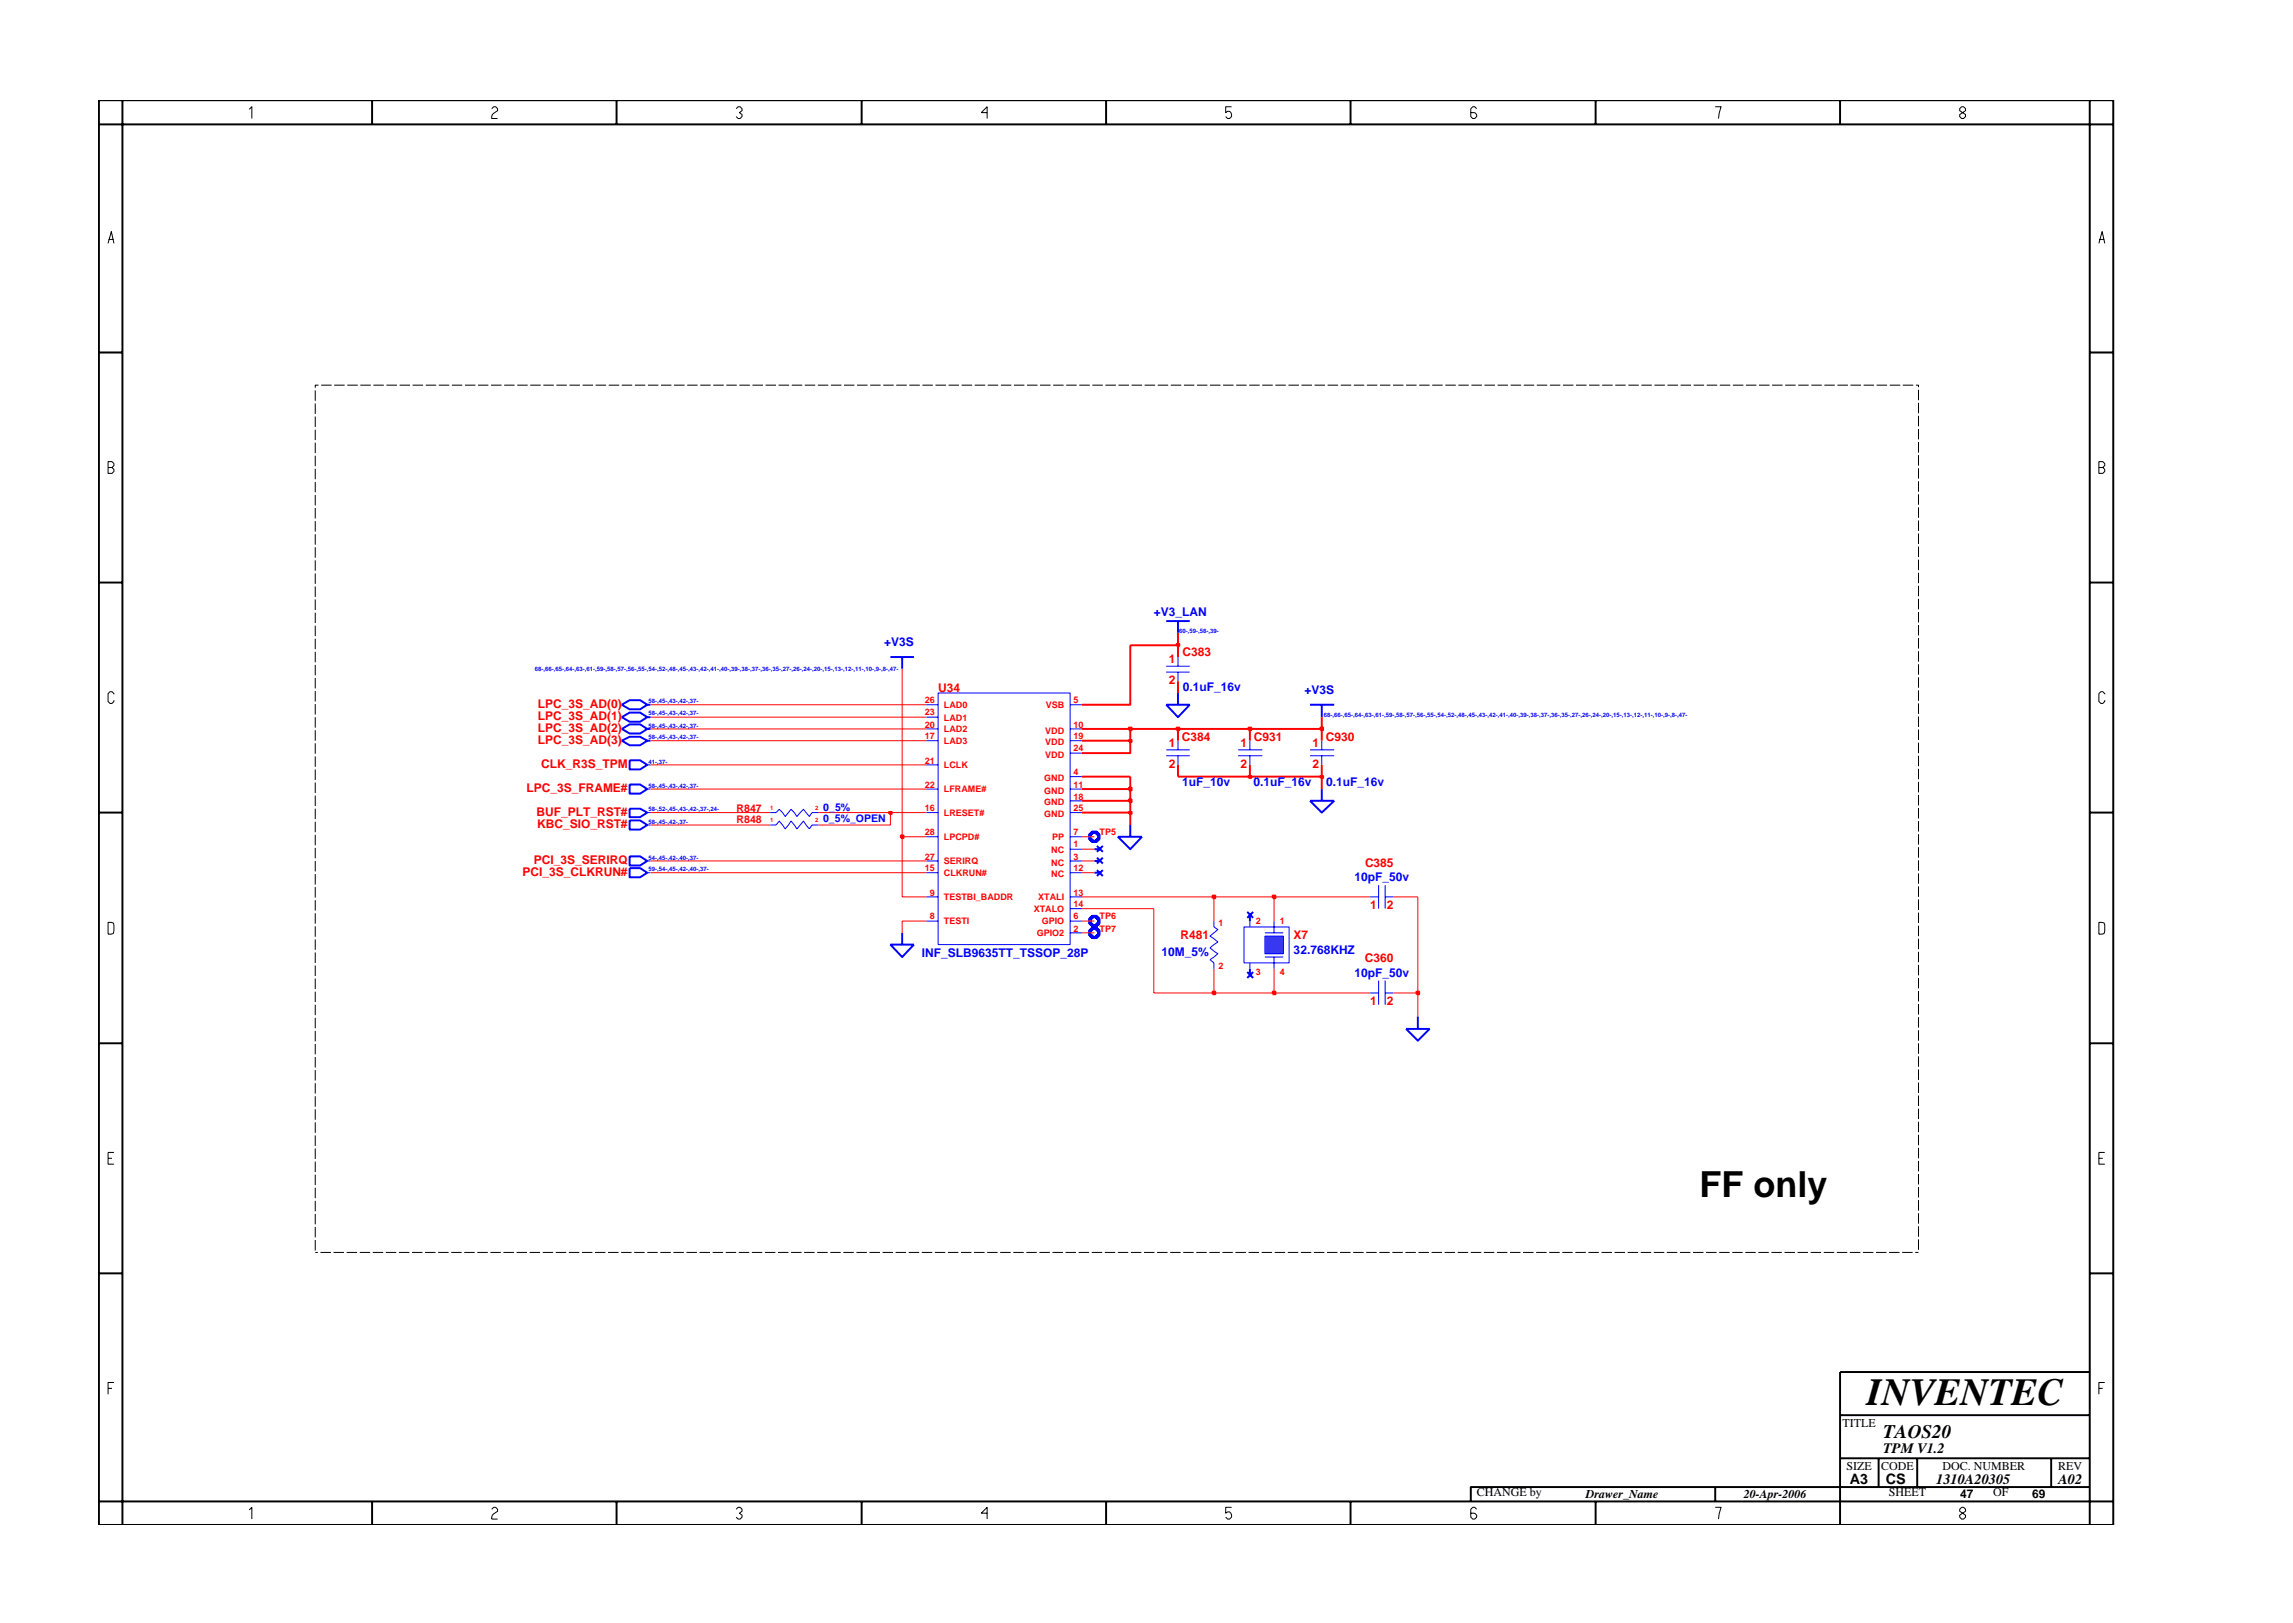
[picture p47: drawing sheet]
<svg xmlns="http://www.w3.org/2000/svg" width="297mm" height="210mm" viewBox="0 0 297 210" stroke-linecap="round" stroke-linejoin="round" font-family="sans-serif">
<defs><g id="words">
<text font-size="5" x="241.8" y="182">INVENTEC</text>
<text font-size="4.7" x="220.2" y="155.1">FF only</text>
<text font-size="2.5" x="244" y="186.3">TAOS20</text>
<g font-size="1.9">
<text x="244" y="188.2">TPM V1.2</text>
<text x="239.6" y="192.2">A3</text>
<text x="244.3" y="192.3">CS</text>
<text x="250.8" y="192.2">1310A20305</text>
<text x="266.6" y="192.2">A02</text>
</g>
<g font-size="1.6" fill="#00f">
<text x="114.5" y="83.8">+V3S</text>
<text x="149.5" y="79.8">+V3_LAN</text>
<text x="153.2" y="89.5">0.1uF_16v</text>
<text x="169" y="89.9">+V3S</text>
<text x="153.1" y="101.9">1uF_10v</text>
<text x="162.4" y="101.9">0.1uF_16v</text>
<text x="171.8" y="101.9">0.1uF_16v</text>
<text x="175.5" y="114.1">10pF_50v</text>
<text x="119.4" y="124">INF_SLB9635TT_TSSOP_28P</text>
<text x="150.5" y="123.8">10M_5%</text>
<text x="167.6" y="123.6">32.768KHZ</text>
<text x="175.5" y="126.5">10pF_50v</text>
</g>
<g font-size="1.6" fill="#f00">
<text x="121.5" y="89.6">U34</text>
<text x="151.4" y="85.9">1</text>
<text x="151.4" y="88.6">2</text>
<text x="153.2" y="85">C383</text>
<text x="69.7" y="91.7">LPC_3S_AD(0)</text>
<text x="69.7" y="93.2">LPC_3S_AD(1)</text>
<text x="69.7" y="94.8">LPC_3S_AD(2)</text>
<text x="69.7" y="96.4">LPC_3S_AD(3)</text>
<text x="70.1" y="99.5">CLK_R3S_TPM</text>
<text x="151.4" y="96.8">1</text>
<text x="151.4" y="99.5">2</text>
<text x="153.1" y="96">C384</text>
<text x="160.7" y="96.8">1</text>
<text x="160.7" y="99.5">2</text>
<text x="162.4" y="96">C931</text>
<text x="170" y="96.8">1</text>
<text x="170" y="99.5">2</text>
<text x="171.7" y="96">C930</text>
<text x="68.2" y="102.6">LPC_3S_FRAME#</text>
<text x="69.5" y="105.7">BUF_PLT_RST#</text>
<text x="69.6" y="107.3">KBC_SIO_RST#</text>
<text x="67.7" y="113.5">PCI_3S_CLKRUN#</text>
<text x="69.1" y="111.9">PCI_3S_SERIRQ</text>
<text x="176.8" y="112.3">C385</text>
<text x="177.5" y="117.7">1</text>
<text x="179.7" y="117.7">2</text>
<text x="152.9" y="121.6">R481</text>
<text x="167.6" y="121.6">X7</text>
<text x="176.8" y="124.6">C360</text>
<text x="177.5" y="130.2">1</text>
<text x="179.7" y="130.2">2</text>
</g>
<g font-size="1.6">
<text x="238.7" y="184.8">TITLE</text>
<text x="239.2" y="190.4">SIZE</text>
<text x="243.7" y="190.4">CODE</text>
<text x="251.6" y="190.4">DOC. NUMBER</text>
<text x="266.6" y="190.4">REV</text>
<text x="191.3" y="193.9">CHANGE by</text>
<text x="205.4" y="194.1">Drawer_Name</text>
<text x="225.9" y="194.1">20-Apr-2006</text>
<text x="244.7" y="193.9">SHEET</text>
<text x="253.9" y="194.1">47</text>
<text x="258.2" y="193.9">OF</text>
<text x="263.3" y="194.1">69</text>
</g>
<g font-size="1.4" fill="#f00">
<text x="95.4" y="105.2">R847</text>
<text x="95.4" y="106.6">R848</text>
</g>
<g font-size="1.4" fill="#00f">
<text x="106.6" y="106.5">0_5%_OPEN</text>
<text x="106.7" y="105.1">0_5%</text>
</g>
<g font-size="1.2" fill="#f00">
<text x="119.8" y="91.1">26</text>
<text x="119.8" y="92.7">23</text>
<text x="119.8" y="94.3">20</text>
<text x="119.8" y="95.8">17</text>
<text x="122.3" y="91.7">LAD0</text>
<text x="122.3" y="93.3">LAD1</text>
<text x="122.3" y="94.9">LAD2</text>
<text x="135.4" y="95">VDD</text>
<text x="135.5" y="91.7">VSB</text>
<text x="139.1" y="91.1">5</text>
<text x="139.1" y="94.3">10</text>
<text x="139.1" y="95.8">19</text>
<text x="119.8" y="98.9">21</text>
<text x="122.3" y="99.5">LCLK</text>
<text x="122.3" y="96.4">LAD3</text>
<text x="135.3" y="101.2">GND</text>
<text x="135.4" y="96.5">VDD</text>
<text x="135.4" y="98.2">VDD</text>
<text x="139.1" y="100.4">4</text>
<text x="139.1" y="97.3">24</text>
<text x="119.8" y="102.1">22</text>
<text x="119.8" y="105.1">16</text>
<text x="122.3" y="102.7">LFRAME#</text>
<text x="122.3" y="105.7">LRESET#</text>
<text x="135.3" y="102.8">GND</text>
<text x="135.3" y="104.3">GND</text>
<text x="135.3" y="105.9">GND</text>
<text x="139.1" y="105.1">25</text>
<text x="139.1" y="102.1">11</text>
<text x="139.1" y="103.6">18</text>
<text x="119.8" y="108.2">28</text>
<text x="119.8" y="111.4">27</text>
<text x="119.8" y="112.9">15</text>
<text x="122.3" y="108.8">LPCPD#</text>
<text x="122.3" y="112">SERIRQ</text>
<text x="122.3" y="113.5">CLKRUN#</text>
<text x="136.2" y="112.1">NC</text>
<text x="136.2" y="110.5">NC</text>
<text x="136.2" y="113.7">NC</text>
<text x="136.3" y="108.8">PP</text>
<text x="139.1" y="108.2">7</text>
<text x="139.1" y="111.4">3</text>
<text x="139.1" y="109.8">1</text>
<text x="139.1" y="112.9">12</text>
<text x="142.4" y="108.2">TP5</text>
<text x="120.5" y="116">9</text>
<text x="120.5" y="119.1">8</text>
<text x="122.3" y="116.6">TESTBI_BADDR</text>
<text x="122.3" y="119.8">TESTI</text>
<text x="133.9" y="118.2">XTALO</text>
<text x="134.5" y="116.6">XTALI</text>
<text x="135" y="119.8">GPIO</text>
<text x="139.1" y="116">13</text>
<text x="139.1" y="117.5">14</text>
<text x="139.1" y="119.1">6</text>
<text x="142.4" y="119.1">TP6</text>
<text x="157.8" y="119.9">1</text>
<text x="162.7" y="119.7">2</text>
<text x="165.8" y="119.7">1</text>
<text x="134.3" y="121.3">GPIO2</text>
<text x="139.1" y="120.7">2</text>
<text x="142.4" y="120.7">TP7</text>
<text x="157.8" y="125.5">2</text>
<text x="162.7" y="126.3">3</text>
<text x="165.8" y="126.3">4</text>
</g>
<g font-size=".8" fill="#00f">
<text x="152.8" y="82">60-,59-,58-,39-</text>
<text x="69.3" y="87">68-,66-,65-,64-,63-,61-,59-,58-,57-,56-,55-,54-,52-,48-,45-,43-,42-,41-,40-,39-,38-,37-,36-,35-,27-,26-,24-,20-,15-,13-,12-,11-,10-,9-,8-,47-</text>
<text x="84" y="91.1">58-,45-,43-,42-,37-</text>
<text x="84" y="95.8">58-,45-,43-,42-,37-</text>
<text x="84" y="94.3">58-,45-,43-,42-,37-</text>
<text x="84" y="92.7">58-,45-,43-,42-,37-</text>
<text x="171.5" y="92.9">68-,66-,65-,64-,63-,61-,59-,58-,57-,56-,55-,54-,52-,48-,45-,43-,42-,41-,40-,39-,38-,37-,36-,35-,27-,26-,24-,20-,15-,13-,12-,11-,10-,9-,8-,47-</text>
<text x="84" y="98.9">41-,37-</text>
<text x="84" y="105.1">58-,52-,45-,43-,42-,37-,24-</text>
<text x="84" y="102.1">58-,45-,43-,42-,37-</text>
<text x="84" y="106.7">58-,45-,42-,37-</text>
<text x="84" y="111.4">54-,45-,42-,40-,37-</text>
<text x="84" y="112.9">59-,54-,45-,42-,40-,37-</text>
</g>
<g font-size=".8" fill="#f00">
<text x="99.8" y="104.9">1</text>
<text x="99.8" y="106.5">1</text>
<text x="105.6" y="104.9">2</text>
<text x="105.6" y="106.5">2</text>
</g>
</g></defs>
<g fill="none" stroke="#00f" stroke-width=".25">
<path d="M80.5 91.3l1.1-.6h1.3l.9 .6-.9 .6h-1.3zM80.5 92.9l1.1-.6h1.3l.9 .6-.9 .6h-1.3zM83.8 91.3h.5M83.8 92.9h.5M115.3 85.1h3.1M116.9 85.1v1.5M169.7 91.3h3.1M171.2 91.3v1.6M81.6 104.8h1.3l.9 .5-.9 .6h-1.3zM81.6 110.9h1.3l.9 .6-.9 .6h-1.3zM81.6 112.5h1.3l.9 .6-.9 .6h-1.3zM81.6 106.3h1.3l.9 .6-.9 .6h-1.3z"/>
<path d="M141.8 110h.7M141.8 111.5h.7M141.8 113.1h.7M142.1 109.6l.8 .7M142.1 111.1l.8 .8M142.1 112.7l.8 .8M142.9 109.6l-.8 .7M142.9 111.1l-.8 .8M142.9 112.7l-.8 .8M144.8 108.4h3.1l-1.5 1.6zM146.4 106.9v1.5M169.7 103.7h3.1l-1.6 1.6z"/>
<path d="M171.2 102.2v1.5M115.3 122.4h3.1l-1.5 1.6zM116.9 120.8v1.6M161.6 125.9l.7 .8M161.9 125.5v.8M162.3 125.9l-.7 .8"/>
</g>
<g fill="none" stroke="#00f" stroke-width=".13">
<path d="M160.4 97.1h3.1M160.4 97.9h3.1M161.9 96v1.1M161.9 97.9v1.2M83.8 105.3h.5M83.8 111.5h.5M83.8 113.1h.5M83.8 106.9h.5M165 119.3v1.5M161.1 120.1h5.9v4.6h-5.9zM163.9 120.8h2.3M163.9 124h2.3"/>
<path d="M165 124v1.5"/>
</g>
<path d="M141.3 108.1l.2-.3h.5l.4 .3v.6l-.4 .3h-.5l-.3-.3v-.6zM141.3 119l.2-.3h.5l.4 .4v.5l-.4 .3h-.5l-.3-.3v-.5z" fill="none" stroke="#00f" stroke-width=".42"/>
<path d="M163.9 121.3h2.3v2.3h-2.3z" fill="#3c3cc8"/>
<g fill="none" stroke="#00f" stroke-width=".13">
<path d="M83.8 99.1h.5M120 91.3h1.5M120 92.9h1.5M120 94.4h1.5M120 96h1.5M120 99.1h1.5M121.5 89.8h17.1v32.6h-17.1zM138.6 91.3h1.6M138.6 94.4h1.6M138.6 96h1.6M138.6 97.6h1.6M151.1 97.1h3"/>
<path d="M151.1 97.9h3M151.1 86.3h3M151.1 87.1h3M152.6 85.1v1.2M152.6 87.1v1.2M152.6 96v1.1M152.6 97.9v1.2M169.7 97.1h3.1M169.7 97.9h3.1M171.2 96v1.1M171.2 97.9v1.2M83.8 102.2h.5"/>
<path d="M99.8 106.9h.7l.5-.5 .7 1 .8-1 .7 1 .9-1 .7 1 .4-.5h.8M99.8 105.3h.7l.5-.5 .7 1 .8-1 .7 1 .9-1 .7 1 .4-.5h.8M120 102.2h1.5M120 105.3h1.5M120 108.4h1.5M120 111.5h1.5M120 113.1h1.5M120 116.2h1.5M120 119.3h1.5M138.6 102.2h1.6M138.6 105.3h1.6M138.6 108.4h1.6"/>
<path d="M138.6 111.5h1.6M138.6 113.1h1.6M138.6 116.2h1.6M138.6 119.3h1.6M138.6 117.7h1.6M138.6 100.6h1.6M138.6 103.7h1.6M138.6 110h1.6M157.3 119.3v.8l.5 .3-1.1 .9 1.1 .7-1.1 .8 1.1 .8-1.1 .7 .6 .4v.8M161.9 119.3v.8M177.5 116.2h1.1M178.6 114.7v3"/>
<path d="M179.4 116.2h1.1M179.4 114.7v3M138.6 120.8h1.6M161.9 124.7v.8M163.9 121.3h2.3v2.3h-2.3zM177.5 128.6h1.1M178.6 127v3.2M179.4 128.6h1.1M179.4 127v3.2"/>
</g>
<g fill="none" stroke="#00f" stroke-width=".25">
<path d="M80.5 94.4l1.1-.6h1.3l.9 .6-.9 .6h-1.3zM80.5 96l1.1-.6h1.3l.9 .6-.9 .5h-1.3zM81.6 98.5h1.3l.9 .6-.9 .6h-1.3zM83.8 94.4h.5M83.8 96h.5M151.1 91.3h3l-1.5 1.6zM151.1 80.5h3M152.6 80.5v1.5M152.6 89.8v1.5M81.6 101.6h1.3l.9 .6-.9 .6h-1.3zM161.6 118.1l.7 .8M161.9 118.5v.8"/>
<path d="M162.3 118.1l-.7 .8M182.1 133.3h3.1l-1.5 1.5zM183.7 131.7v1.6"/>
</g>
<path d="M141.2 120.6l.3-.3h.5l.4 .3v.5l-.4 .3h-.5l-.3-.3z" fill="none" stroke="#00f" stroke-width=".42"/>
<path d="M149.5 117.7v10.9h7.8M183.7 128.6v3.1" fill="none" stroke="#f00" stroke-width=".13"/>
<path d="M157.1 128.5h.3v.3h-.3z" fill="#8e2323"/>
<path d="M157.1 128.5h.3v.3h-.3z" fill="none" stroke="#f00" stroke-width=".25"/>
<path d="M157.3 125.5v3.1h7.7" fill="none" stroke="#f00" stroke-width=".13"/>
<path d="M164.9 128.5h.3v.3h-.3z" fill="#8e2323"/>
<path d="M164.9 128.5h.3v.3h-.3z" fill="none" stroke="#f00" stroke-width=".25"/>
<path d="M165 125.5v3.1h12.5M180.5 128.6h3.2" fill="none" stroke="#f00" stroke-width=".13"/>
<path d="M183.5 128.5h.3v.3h-.3z" fill="#8e2323"/>
<path d="M183.5 128.5h.3v.3h-.3z" fill="none" stroke="#f00" stroke-width=".25"/>
<path d="M116.9 108.4v7.8h3.1M120 119.3h-3.1v1.5M140.2 119.3h1.6M140.2 116.2h17.1v3.1M140.2 117.7h9.3M165 116.2v3.1M183.7 116.2v12.4M140.2 120.8h1.6" fill="none" stroke="#f00" stroke-width=".13"/>
<path d="M157.1 116h.3v.4h-.3z" fill="#8e2323"/>
<path d="M157.1 116h.3v.4h-.3z" fill="none" stroke="#f00" stroke-width=".25"/>
<path d="M157.3 116.2h7.7" fill="none" stroke="#f00" stroke-width=".13"/>
<path d="M164.9 116h.3v.4h-.3z" fill="#8e2323"/>
<path d="M164.9 116h.3v.4h-.3z" fill="none" stroke="#f00" stroke-width=".25"/>
<path d="M84.3 113.1h35.7M84.3 111.5h35.7M140.2 113.1h1.6M140.2 111.5h1.6M140.2 110h1.6M165 116.2h12.5M180.5 116.2h3.2" fill="none" stroke="#f00" stroke-width=".13"/>
<path d="M116.7 108.2h.3v.4h-.3z" fill="#8e2323"/>
<path d="M116.7 108.2h.3v.4h-.3zM146.4 105.3v1.6" fill="none" stroke="#f00" stroke-width=".25"/>
<path d="M116.9 86.6v21.8h3.1M84.3 106.9h15.5M84.3 105.3h15.5M106 105.3h9.3v1.6h-9.3M140.2 108.4h1.6" fill="none" stroke="#f00" stroke-width=".13"/>
<path d="M115.2 105.2h.3v.2h-.3z" fill="#8e2323"/>
<path d="M115.2 105.2h.3v.2h-.3zM140.2 105.3h6.2" fill="none" stroke="#f00" stroke-width=".25"/>
<path d="M115.3 105.3h4.7" fill="none" stroke="#f00" stroke-width=".13"/>
<path d="M146.2 105.2h.4v.2h-.4z" fill="#8e2323"/>
<path d="M140.2 103.7h6.2v1.6M146.2 105.2h.4v.2h-.4z" fill="none" stroke="#f00" stroke-width=".25"/>
<path d="M146.2 103.6h.4v.3h-.4z" fill="#8e2323"/>
<path d="M140.2 102.2h6.2v1.5M146.2 103.6h.4v.3h-.4z" fill="none" stroke="#f00" stroke-width=".25"/>
<path d="M84.3 102.2h35.7" fill="none" stroke="#f00" stroke-width=".13"/>
<path d="M146.2 102.1h.4v.3h-.4z" fill="#8e2323"/>
<path d="M152.6 99.1v1.5h9.3M140.2 100.6h6.2v1.6M146.2 102.1h.4v.3h-.4zM171.2 100.6v1.6" fill="none" stroke="#f00" stroke-width=".25"/>
<path d="M161.7 100.5h.4v.3h-.4z" fill="#8e2323"/>
<path d="M161.9 99.1v1.5h9.3M161.7 100.5h.4v.3h-.4z" fill="none" stroke="#f00" stroke-width=".25"/>
<path d="M171.1 100.5h.3v.3h-.3z" fill="#8e2323"/>
<path d="M140.2 96h6.2v1.6h-6.2M171.2 99.1v1.5M171.1 100.5h.3v.3h-.3z" fill="none" stroke="#f00" stroke-width=".25"/>
<path d="M84.3 99.1h35.7M84.3 96h35.7" fill="none" stroke="#f00" stroke-width=".13"/>
<path d="M146.2 95.9h.4v.2h-.4z" fill="#8e2323"/>
<path d="M140.2 94.4h6.2v1.6M146.2 95.9h.4v.2h-.4zM152.6 94.4v1.6M161.9 94.4v1.6M171.2 94.4v1.6" fill="none" stroke="#f00" stroke-width=".25"/>
<path d="M84.3 94.4h35.7" fill="none" stroke="#f00" stroke-width=".13"/>
<path d="M146.2 94.3h.4v.3h-.4z" fill="#8e2323"/>
<path d="M146.2 94.3h.4v.3h-.4zM146.4 94.4h6.2" fill="none" stroke="#f00" stroke-width=".25"/>
<path d="M152.4 94.3h.4v.3h-.4z" fill="#8e2323"/>
<path d="M152.4 94.3h.4v.3h-.4zM152.6 94.4h9.3" fill="none" stroke="#f00" stroke-width=".25"/>
<path d="M161.7 94.3h.4v.3h-.4z" fill="#8e2323"/>
<path d="M161.7 94.3h.4v.3h-.4zM161.9 94.4h9.3" fill="none" stroke="#f00" stroke-width=".25"/>
<path d="M171.1 94.3h.3v.3h-.3z" fill="#8e2323"/>
<path d="M152.6 85.1v-1.5h-6.2v7.7h-6.2M152.6 88.3v1.5M171.1 94.3h.3v.3h-.3zM171.2 92.9v1.5" fill="none" stroke="#f00" stroke-width=".25"/>
<path d="M84.3 92.9h35.7M84.3 91.3h35.7" fill="none" stroke="#f00" stroke-width=".13"/>
<path d="M152.4 83.4h.4v.3h-.4z" fill="#8e2323"/>
<path d="M152.4 83.4h.4v.3h-.4zM152.6 82v1.6" fill="none" stroke="#f00" stroke-width=".25"/>
<g fill="none" stroke="#000" stroke-width=".25">
<path d="M12.8 13h261v184.6h-261zM12.8 16.1h261M15.9 13v184.6M48.2 13v3.1M79.9 13v3.1M111.6 13v3.1M143.3 13v3.1M174.9 13v3.1M206.7 13v3.1M238.4 13v3.1M270.7 13v184.6M12.8 45.7h3.1"/>
<path d="M270.7 45.7h3.1M12.8 75.5h3.1M270.7 75.5h3.1M12.8 105.3h3.1M270.7 105.3h3.1M12.8 135.2h3.1M270.7 135.2h3.1M12.8 165h3.1M270.7 165h3.1M270.7 177.7h-32.3v19.9M12.8 194.5h261M48.2 194.5v3.1"/>
<path d="M79.9 194.5v3.1M111.6 194.5v3.1M143.3 194.5v3.1M174.9 194.5v3.1M206.7 194.5v3.1M222.2 192.6v1.9M238.4 183.3h32.3M238.4 188.9h32.3M243.4 188.9v3.7M248.4 188.9v3.7M265.7 188.9v3.7M270.7 192.6h-80.2v1.9"/>
</g>
<g fill="none" stroke="#000" stroke-width=".13">
<path d="M32.3 14.2l.3-.4v1.6M63.7 14.1l.3-.3h.2l.3 .3v.2l-.5 .4-.3 .4v.3h.8M95.4 14.1l.2-.3h.3l.2 .3v.2l-.3 .3 .3 .2v.3l-.2 .3h-.3l-.2-.3M127.9 14.6h-.8l.8-.8v1.6M159.5 13.8h-.7v.8l.2-.2a.5 .5 0 0 1 .5 .7l-.2 .3h-.3l-.2-.3M191.3 14.1l-.3-.3h-.2l-.3 .3v1l.3 .3h.2l.3-.3v-.3l-.3-.2h-.5M222.2 13.8h.8l-.4 1.6M253.9 14.1l.2-.3h.3l.2 .3v.2l-.7 .5v.3l.2 .3h.3l.2-.3v-.3l-.7-.5zM14 31.5l.4-1.5 .4 1.5M14.1 31h.6M271.9 31.5l.4-1.5 .4 1.5M272 31h.6"/>
<path d="M14 59.8h.5l.3 .3v.2l-.3 .3 .3 .2v.3l-.3 .2h-.5zM40.8 50.6v1.3M40.8 52.3v1.3M40.8 54v1.3M40.8 55.7v1.3M40.8 57.3v1.4M40.8 59v1.4M41.3 49.9h-.5v.3M41.6 49.9h1.4M43.3 49.9h1.3M45 49.9h1.3M46.7 49.9h1.3"/>
<path d="M48.4 49.9h1.3M50.1 49.9h1.3M51.8 49.9h1.3M53.5 49.9h1.3M55.1 49.9h1.4M56.8 49.9h1.4M58.5 49.9h1.4M60.2 49.9h1.4M61.9 49.9h1.4M63.6 49.9h1.4M65.3 49.9h1.4M67 49.9h1.4"/>
<path d="M68.7 49.9h1.3M70.4 49.9h1.3M72.1 49.9h1.3M73.8 49.9h1.3M75.5 49.9h1.3M77.2 49.9h1.3M78.9 49.9h1.3M80.5 49.9h1.4M82.2 49.9h1.4M83.9 49.9h1.4M85.6 49.9h1.4M87.3 49.9h1.4"/>
<path d="M89 49.9h1.4M90.7 49.9h1.4M92.4 49.9h1.4M94.1 49.9h1.3M95.8 49.9h1.3M97.5 49.9h1.3M99.2 49.9h1.3M100.9 49.9h1.3M102.6 49.9h1.3M104.3 49.9h1.3M105.9 49.9h1.4M107.6 49.9h1.4"/>
<path d="M109.3 49.9h1.4M111 49.9h1.4M112.7 49.9h1.4M114.4 49.9h1.4M116.1 49.9h1.4M117.8 49.9h1.4M119.5 49.9h1.3M121.2 49.9h1.3M122.9 49.9h1.3M124.6 49.9h1.3M126.3 49.9h1.3M128 49.9h1.3"/>
<path d="M129.7 49.9h1.3M131.3 49.9h1.4M133 49.9h1.4M134.7 49.9h1.4M136.4 49.9h1.4M138.1 49.9h1.4M139.8 49.9h1.4M141.5 49.9h1.4M143.2 49.9h1.4M144.9 49.9h1.3M146.6 49.9h1.3M148.3 49.9h1.3"/>
<path d="M150 49.9h1.3M151.7 49.9h1.3M153.4 49.9h1.3M155.1 49.9h1.3M156.7 49.9h1.4M158.4 49.9h1.4M160.1 49.9h1.4M161.8 49.9h1.4M163.5 49.9h1.4M165.2 49.9h1.4M166.9 49.9h1.4M168.6 49.9h1.4"/>
<path d="M170.3 49.9h1.3M172 49.9h1.3M173.7 49.9h1.3M175.4 49.9h1.3M177.1 49.9h1.3M178.8 49.9h1.3M180.5 49.9h1.3M182.1 49.9h1.4M183.8 49.9h1.4M185.5 49.9h1.4M187.2 49.9h1.4M188.9 49.9h1.4"/>
<path d="M190.6 49.9h1.4M192.3 49.9h1.4M194 49.9h1.4M195.7 49.9h1.3M197.4 49.9h1.3M199.1 49.9h1.3M200.8 49.9h1.3M202.5 49.9h1.3M204.2 49.9h1.3M205.9 49.9h1.3M207.5 49.9h1.4M209.2 49.9h1.4"/>
<path d="M210.9 49.9h1.4M212.6 49.9h1.4M214.3 49.9h1.4M216 49.9h1.4M217.7 49.9h1.4M219.4 49.9h1.4M221.1 49.9h1.3M222.8 49.9h1.3M224.5 49.9h1.3M226.2 49.9h1.3M227.9 49.9h1.3M229.6 49.9h1.3"/>
<path d="M231.3 49.9h1.3M232.9 49.9h1.4M234.6 49.9h1.4M236.3 49.9h1.4M238 49.9h1.4M239.7 49.9h1.4M241.4 49.9h1.4M243.1 49.9h1.4M244.8 49.9h1.4M246.5 49.9h1.3M248.2 49.9h.3v.3M248.5 50.5v1.3"/>
<path d="M248.5 52.2v1.3M248.5 53.9v1.3M248.5 55.6v1.3M248.5 57.3v1.3M248.5 59v1.3M14 60.6h.5M40.8 60.7v1.4M40.8 62.4v1.4M40.8 64.1v1.4M40.8 65.8v1.4M40.8 67.5v1.4M40.8 69.2v1.4"/>
<path d="M40.8 70.9v1.3M40.8 72.6v1.3M40.8 74.3v1.3M40.8 76v1.3M40.8 77.7v1.3M40.8 79.4v1.3M248.5 60.6v1.4M248.5 62.3v1.4M248.5 64v1.4M248.5 65.7v1.4M248.5 67.4v1.4M248.5 69.1v1.4"/>
<path d="M248.5 70.8v1.4M248.5 72.5v1.4M248.5 74.2v1.4M248.5 75.9v1.3M248.5 77.6v1.3M248.5 79.3v1.3M271.9 60.6h.5l.3-.3v-.2l-.3-.3h-.5v1.5h.5l.3-.2v-.3l-.3-.2M14.8 89.9l-.3-.3h-.2l-.3 .3v1l.3 .2h.2l.3-.2v-.2M40.8 81.1v1.3M40.8 82.7v1.4M40.8 84.4v1.4M40.8 86.1v1.4"/>
<path d="M40.8 87.8v1.4M40.8 89.5v1.4M40.8 91.2v1.4M40.8 92.9v1.4M40.8 94.6v1.4M40.8 96.3v1.3M40.8 98v1.3M40.8 99.7v1.3M248.5 81v1.3M248.5 82.7v1.3M248.5 84.4v1.3M248.5 86v1.4"/>
<path d="M248.5 87.7v1.4M248.5 89.4v1.4M248.5 91.1v1.4M248.5 92.8v1.4M248.5 94.5v1.4M248.5 96.2v1.4M248.5 97.9v1.4M248.5 99.6v1.4M272.7 89.9l-.3-.3h-.3l-.2 .3v1l.2 .2h.3l.3-.2v-.2M14 119.5l.7 .1 .1 .2-.1 1.1-.7 .1zM40.8 101.4v1.3M40.8 103.1v1.3"/>
<path d="M40.8 104.8v1.3M40.8 106.5v1.3M40.8 108.1v1.4M40.8 109.8v1.4M40.8 111.5v1.4M40.8 113.2v1.4M40.8 114.9v1.4M40.8 116.6v1.4M40.8 118.3v1.4M248.5 101.3v1.3M248.5 103v1.3M248.5 104.7v1.3"/>
<path d="M248.5 106.4v1.3M248.5 108.1v1.3M248.5 109.8v1.3M248.5 111.4v1.4M248.5 113.1v1.4M248.5 114.8v1.4M248.5 116.5v1.4M248.5 118.2v1.4M248.5 119.9v1.4M271.9 119.5l.7 .1 .1 .2-.1 1.1-.7 .1zM40.8 120v1.4M40.8 121.7v1.3"/>
<path d="M40.8 123.4v1.3M40.8 125.1v1.3M40.8 126.8v1.3M40.8 128.5v1.3M40.8 130.2v1.3M40.8 131.9v1.3M40.8 133.5v1.4M40.8 135.2v1.4M40.8 136.9v1.4M40.8 138.6v1.4M248.5 121.6v1.4M248.5 123.3v1.4"/>
<path d="M248.5 125v1.4M248.5 126.7v1.3M248.5 128.4v1.3M248.5 130.1v1.3M248.5 131.8v1.3M248.5 133.5v1.3M248.5 135.2v1.3M248.5 136.8v1.4M248.5 138.5v1.4M14 150.1h.5M14.8 149.3h-.8v1.5h.8M40.8 140.3v1.4"/>
<path d="M40.8 142v1.4M40.8 143.7v1.4M40.8 145.4v1.4M40.8 147.1v1.3M40.8 148.8v1.3M40.8 150.5v1.3M40.8 152.2v1.3M40.8 153.9v1.3M40.8 155.6v1.3M40.8 157.3v1.3M40.8 158.9v1.4M248.5 140.2v1.4"/>
<path d="M248.5 141.9v1.4M248.5 143.6v1.4M248.5 145.3v1.4M248.5 147v1.4M248.5 148.7v1.4M248.5 150.4v1.4M248.5 152.1v1.3M248.5 153.8v1.3M248.5 155.5v1.3M248.5 157.2v1.3M248.5 158.9v1.3M271.9 150.1h.5"/>
<path d="M272.7 149.3h-.8v1.5h.8M14 179.9h.5M14.8 179.1h-.8v1.5M40.8 162.2h.4M40.8 160.6v1.4M41.5 162.2h1.4M43.2 162.2h1.4M44.9 162.2h1.4M46.6 162.2h1.3M48.3 162.2h1.3M50 162.2h1.3M51.7 162.2h1.3"/>
<path d="M53.4 162.2h1.3M55.1 162.2h1.3M56.8 162.2h1.3M58.4 162.2h1.4M60.1 162.2h1.4M61.8 162.2h1.4M63.5 162.2h1.4M65.2 162.2h1.4M66.9 162.2h1.4M68.6 162.2h1.4M70.3 162.2h1.4M72 162.2h1.3"/>
<path d="M73.7 162.2h1.3M75.4 162.2h1.3M77.1 162.2h1.3M78.8 162.2h1.3M80.5 162.2h1.3M82.2 162.2h1.3M83.8 162.2h1.4M85.5 162.2h1.4M87.2 162.2h1.4M88.9 162.2h1.4M90.6 162.2h1.4M92.3 162.2h1.4"/>
<path d="M94 162.2h1.4M95.7 162.2h1.4M97.4 162.2h1.3M99.1 162.2h1.3M100.8 162.2h1.3M102.5 162.2h1.3M104.2 162.2h1.3M105.9 162.2h1.3M107.6 162.2h1.3M109.2 162.2h1.4M110.9 162.2h1.4M112.6 162.2h1.4"/>
<path d="M114.3 162.2h1.4M116 162.2h1.4M117.7 162.2h1.4M119.4 162.2h1.4M121.1 162.2h1.4M122.8 162.2h1.3M124.5 162.2h1.3M126.2 162.2h1.3M127.9 162.2h1.3M129.6 162.2h1.3M131.3 162.2h1.3M133 162.2h1.3"/>
<path d="M134.6 162.2h1.4M136.3 162.2h1.4M138 162.2h1.4M139.7 162.2h1.4M141.4 162.2h1.4M143.1 162.2h1.4M144.8 162.2h1.4M146.5 162.2h1.4M148.2 162.2h1.3M149.9 162.2h1.3M151.6 162.2h1.3M153.3 162.2h1.3"/>
<path d="M155 162.2h1.3M156.7 162.2h1.3M158.4 162.2h1.3M160 162.2h1.4M161.7 162.2h1.4M163.4 162.2h1.4M165.1 162.2h1.4M166.8 162.2h1.4M168.5 162.2h1.4M170.2 162.2h1.4M171.9 162.2h1.4M173.6 162.2h1.3"/>
<path d="M175.3 162.2h1.3M177 162.2h1.3M178.7 162.2h1.3M180.4 162.2h1.3M182.1 162.2h1.3M183.8 162.2h1.3M185.4 162.2h1.4M187.1 162.2h1.4M188.8 162.2h1.4M190.5 162.2h1.4M192.2 162.2h1.4M193.9 162.2h1.4"/>
<path d="M195.6 162.2h1.4M197.3 162.2h1.4M199 162.2h1.3M200.7 162.2h1.3M202.4 162.2h1.3M204.1 162.2h1.3M205.8 162.2h1.3M207.5 162.2h1.3M209.2 162.2h1.3M210.8 162.2h1.4M212.5 162.2h1.4M214.2 162.2h1.4"/>
<path d="M215.9 162.2h1.4M217.6 162.2h1.4M219.3 162.2h1.4M221 162.2h1.4M222.7 162.2h1.4M224.4 162.2h1.3M226.1 162.2h1.3M227.8 162.2h1.3M229.5 162.2h1.3M231.2 162.2h1.3M232.9 162.2h1.3M234.6 162.2h1.3"/>
<path d="M236.2 162.2h1.4M237.9 162.2h1.4M239.6 162.2h1.4M241.3 162.2h1.4M243 162.2h1.4M244.7 162.2h1.4M246.4 162.2h1.4M248.1 162.2h.4M248.5 160.6v1.3M271.9 179.9h.5M272.7 179.1h-.8v1.5M32.3 195.6l.3-.3v1.5"/>
<path d="M63.7 195.5l.3-.2h.2l.3 .2v.3l-.7 .5-.1 .2v.3h.8M95.4 195.5l.2-.2h.3l.2 .2v.3l-.3 .2 .3 .3v.2l-.2 .3h-.3l-.2-.3M127.9 196h-.8l.8-.7v1.5M159.5 195.3h-.7v.7l.2-.1a.5 .5 0 0 1 .5 .6l-.2 .3h-.3l-.2-.3M191.3 195.5l-.3-.2h-.2l-.3 .2v1l.3 .3h.2l.3-.3v-.2l-.3-.3h-.5M222.2 195.3h.8l-.4 1.5M254.1 195.3l-.2 .2v.3l.7 .5v.2l-.2 .3h-.3l-.2-.3v-.2l.7-.5v-.3l-.2-.2z"/>
</g>
<use href="#words"/>
</svg>
